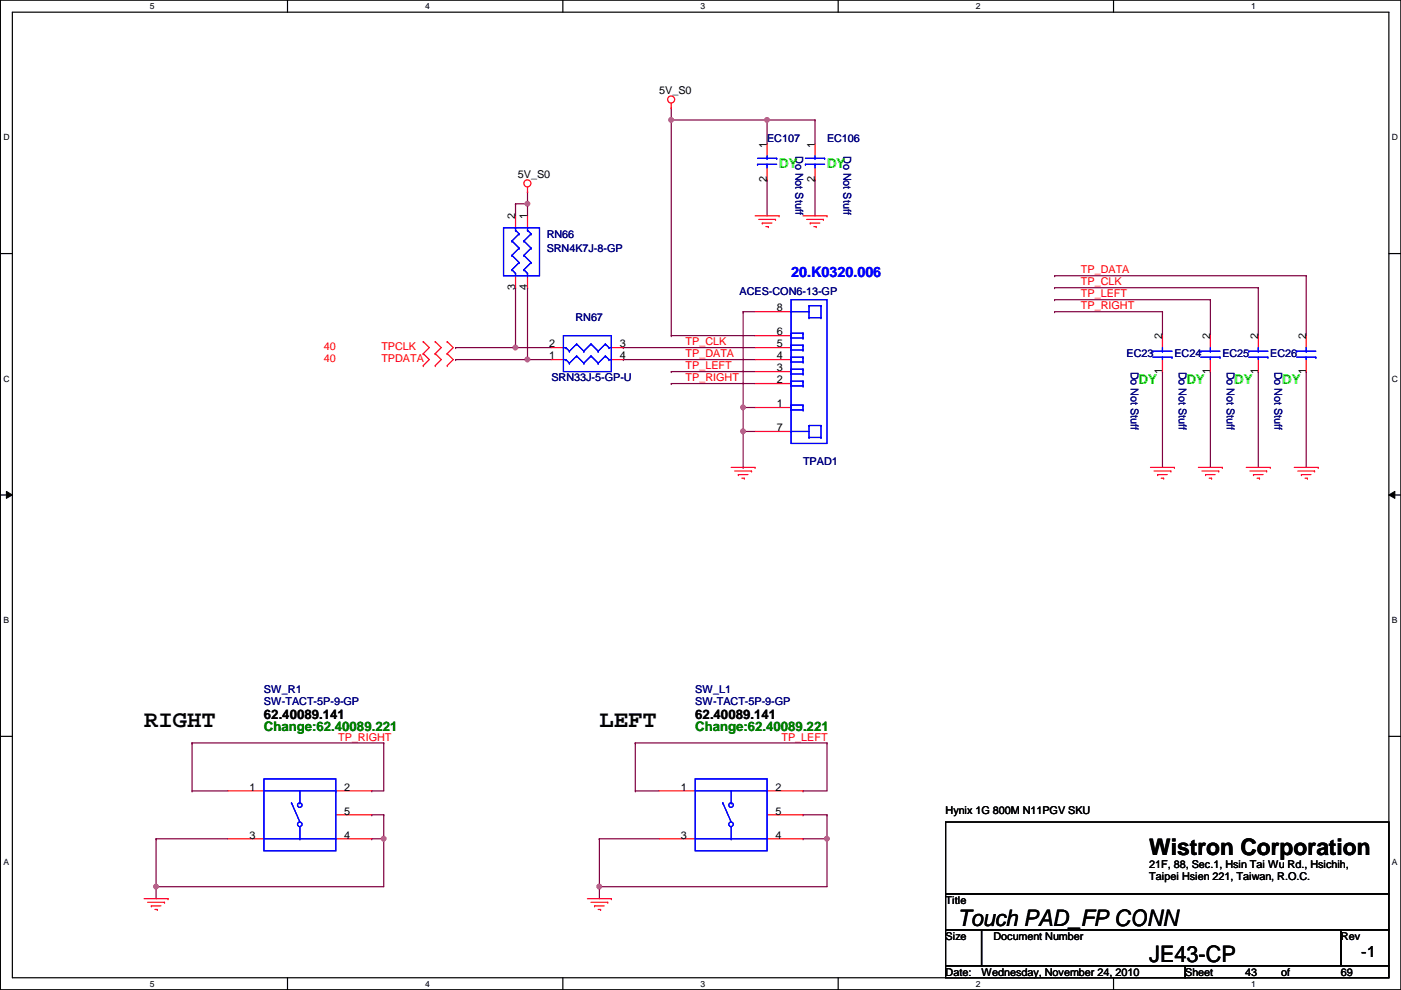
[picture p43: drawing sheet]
<svg xmlns="http://www.w3.org/2000/svg" width="297mm" height="210mm" viewBox="0 0 297 210" stroke-linecap="round" stroke-linejoin="round" font-family="sans-serif">
<defs><g id="words">
<g font-size="5.1">
<text x="30.6" y="154.2">RIGHT</text>
<text x="127.1" y="154.2">LEFT</text>
</g>
<g font-size="4.8">
<text x="243.7" y="181.3">Wistron Corporation</text>
<text x="203" y="196.4">Touch PAD_FP CONN</text>
<text x="243.7" y="204">JE43-CP</text>
</g>
<text font-size="3.3" x="288.6" y="202.9">-1</text>
<text font-size="3" fill="#00f" x="167.7" y="58.8">20.K0320.006</text>
<g font-size="2.8" fill="#0f0">
<text x="165.2" y="35.7">DY</text>
<text x="175.3" y="35.7">DY</text>
<text x="241.4" y="81.4">DY</text>
<text x="251.5" y="81.4">DY</text>
<text x="261.7" y="81.4">DY</text>
<text x="271.9" y="81.4">DY</text>
</g>
<g font-size="2.8">
<text x="56" y="152.5">62.40089.141</text>
<text x="147.4" y="152.5">62.40089.141</text>
</g>
<g font-size="2.8" fill="#008000">
<text x="56" y="155.1">Change:62.40089.221</text>
<text x="147.4" y="155.1">Change:62.40089.221</text>
</g>
<g font-size="2.3">
<text x="139.8" y="19.9">5V_S0</text>
<text x="162.6" y="31.3" transform="rotate(-90 162.6 31.3)">1</text>
<text x="172.8" y="31.3" transform="rotate(-90 172.8 31.3)">1</text>
<text x="109.8" y="37.7">5V_S0</text>
<text x="162.6" y="38.7" transform="rotate(-90 162.6 38.7)">2</text>
<text x="172.8" y="38.7" transform="rotate(-90 172.8 38.7)">2</text>
<text x="109.3" y="46.5" transform="rotate(-90 109.3 46.5)">2</text>
<text x="111.8" y="46.5" transform="rotate(-90 111.8 46.5)">1</text>
<text x="109.3" y="61.5" transform="rotate(-90 109.3 61.5)">3</text>
<text x="111.8" y="61.5" transform="rotate(-90 111.8 61.5)">4</text>
<text x="164.7" y="71.1">6</text>
<text x="164.7" y="66">8</text>
<text x="246.4" y="71.9" transform="rotate(-90 246.4 71.9)">2</text>
<text x="256.6" y="71.9" transform="rotate(-90 256.6 71.9)">2</text>
<text x="266.7" y="71.9" transform="rotate(-90 266.7 71.9)">2</text>
<text x="276.9" y="71.9" transform="rotate(-90 276.9 71.9)">2</text>
<text x="116.4" y="76.2">1</text>
<text x="116.4" y="73.7">2</text>
<text x="131.4" y="73.7">3</text>
<text x="131.4" y="76.2">4</text>
<text x="164.7" y="76.2">4</text>
<text x="164.7" y="73.7">5</text>
<text x="164.7" y="81.3">2</text>
<text x="164.7" y="78.7">3</text>
<text x="246.4" y="79.3" transform="rotate(-90 246.4 79.3)">1</text>
<text x="256.6" y="79.3" transform="rotate(-90 256.6 79.3)">1</text>
<text x="266.7" y="79.3" transform="rotate(-90 266.7 79.3)">1</text>
<text x="276.9" y="79.3" transform="rotate(-90 276.9 79.3)">1</text>
<text x="164.7" y="86.4">1</text>
<text x="164.7" y="91.4">7</text>
<text x="52.9" y="167.6">1</text>
<text x="73" y="167.6">2</text>
<text x="144.4" y="167.6">1</text>
<text x="164.4" y="167.6">2</text>
<text x="73" y="172.7">5</text>
<text x="164.4" y="172.7">5</text>
<text x="200.5" y="172.6">Hynix 1G 800M N11PGV SKU</text>
<text x="52.9" y="177.8">3</text>
<text x="73" y="177.8">4</text>
<text x="144.4" y="177.8">3</text>
<text x="164.4" y="177.8">4</text>
<text x="243.7" y="184">21F, 88, Sec.1, Hsin Tai Wu Rd., Hsichih,</text>
<text x="200.5" y="191.6">Title</text>
<text x="243.7" y="186.6">Taipei Hsien 221, Taiwan, R.O.C.</text>
<text x="200.5" y="199.2">Size</text>
<text x="210.6" y="199.2">Document Number</text>
<text x="284.3" y="199.2">Rev</text>
<text x="200.5" y="206.8">Date:</text>
<text x="208.1" y="206.8">Wednesday, November 24, 2010</text>
<text x="251.3" y="206.8">Sheet</text>
<text x="264" y="206.8">43</text>
<text x="271.6" y="206.8">of</text>
<text x="284.3" y="206.8">69</text>
</g>
<g font-size="2.3" fill="#000080">
<text x="162.6" y="30.1">EC107</text>
<text x="168.7" y="33.1" transform="rotate(90 168.7 33.1)">Do Not Stuff</text>
<text x="175.3" y="30.1">EC106</text>
<text x="178.8" y="33.1" transform="rotate(90 178.8 33.1)">Do Not Stuff</text>
<text x="115.9" y="50.4">RN66</text>
<text x="115.9" y="53.4">SRN4K7J-8-GP</text>
<text x="156.8" y="62.6">ACES-CON6-13-GP</text>
<text x="122" y="68.2">RN67</text>
<text x="238.8" y="75.8">EC23</text>
<text x="249" y="75.8">EC24</text>
<text x="259.2" y="75.8">EC25</text>
<text x="269.3" y="75.8">EC26</text>
<text x="116.9" y="80.9">SRN33J-5-GP-U</text>
<text x="239.8" y="78.8" transform="rotate(90 239.8 78.8)">Do Not Stuff</text>
<text x="249.9" y="78.8" transform="rotate(90 249.9 78.8)">Do Not Stuff</text>
<text x="260.1" y="78.8" transform="rotate(90 260.1 78.8)">Do Not Stuff</text>
<text x="270.3" y="78.8" transform="rotate(90 270.3 78.8)">Do Not Stuff</text>
<text x="170.3" y="98.6">TPAD1</text>
<text x="56" y="146.9">SW_R1</text>
<text x="56" y="149.4">SW-TACT-5P-9-GP</text>
<text x="147.4" y="146.9">SW_L1</text>
<text x="147.4" y="149.4">SW-TACT-5P-9-GP</text>
</g>
<g font-size="2.3" fill="#f00">
<text x="229.2" y="58">TP_DATA</text>
<text x="229.2" y="65.6">TP_RIGHT</text>
<text x="229.2" y="60.5">TP_CLK</text>
<text x="229.2" y="63">TP_LEFT</text>
<text x="68.7" y="76.8">40</text>
<text x="68.7" y="74.3">40</text>
<text x="80.9" y="76.8">TPDATA</text>
<text x="80.9" y="74.3">TPCLK</text>
<text x="145.4" y="75.7">TP_DATA</text>
<text x="145.4" y="73.2">TP_CLK</text>
<text x="145.4" y="78.3">TP_LEFT</text>
<text x="145.4" y="80.8">TP_RIGHT</text>
<text x="71.7" y="157">TP_RIGHT</text>
<text x="165.7" y="157">TP_LEFT</text>
</g>
<g font-size="1.8">
<text x="31.8" y="1.9">5</text>
<text x="90.1" y="1.9">4</text>
<text x="148.5" y="1.9">3</text>
<text x="206.9" y="1.9">2</text>
<text x="265.3" y="1.9">1</text>
<text x=".7" y="29.8">D</text>
<text x="295.1" y="29.8">D</text>
<text x=".7" y="80.9">C</text>
<text x="295.1" y="80.9">C</text>
<text x=".7" y="132.1">B</text>
<text x="295.1" y="132.1">B</text>
<text x=".7" y="183.3">A</text>
<text x="295.1" y="183.3">A</text>
<text x="31.8" y="209.2">5</text>
<text x="90.1" y="209.2">4</text>
<text x="148.5" y="209.2">3</text>
<text x="206.9" y="209.2">2</text>
<text x="265.3" y="209.2">1</text>
</g>
</g></defs>
<path d="M.1 0h296.9v209.8h-296.9zM2.6 2.6h291.9v204.7h-291.9z" fill="none" stroke="#000" stroke-width=".25"/>
<g fill="#fff">
<path d="M31.8 .3h1v2h-1z"/>
<path d="M31.8 207.6h1v1.9h-1z"/>
</g>
<path d="M61 0v2.6M61 207.3v2.5" fill="none" stroke="#000" stroke-width=".25"/>
<g fill="#fff">
<path d="M90.1 .3h1v2h-1z"/>
<path d="M90.1 207.6h1v1.9h-1z"/>
</g>
<path d="M119.3 0v2.6M119.3 207.3v2.5" fill="none" stroke="#000" stroke-width=".25"/>
<g fill="#fff">
<path d="M148.5 .3h1v2h-1z"/>
<path d="M148.5 207.6h1v1.9h-1z"/>
</g>
<path d="M177.7 0v2.6M177.7 207.3v2.5" fill="none" stroke="#000" stroke-width=".25"/>
<g fill="#fff">
<path d="M206.9 .3h1v2h-1z"/>
<path d="M206.9 207.6h1v1.9h-1z"/>
</g>
<path d="M236.1 0v2.6M236.1 207.3v2.5" fill="none" stroke="#000" stroke-width=".25"/>
<g fill="#fff">
<path d="M265.3 .3h.9v2h-.9z"/>
<path d="M265.3 207.6h.9v1.9h-.9z"/>
<path d="M.7 28.2h1.3v1.9h-1.3z"/>
<path d="M295.1 28.2h1.3v1.9h-1.3z"/>
<path d="M.7 79.3h1.3v2h-1.3z"/>
<path d="M295.1 79.3h1.3v2h-1.3z"/>
</g>
<path d="M.1 53.8h2.5M294.5 53.8h2.5" fill="none" stroke="#000" stroke-width=".25"/>
<g fill="#fff">
<path d="M.7 130.5h1.2v2h-1.2z"/>
<path d="M295.1 130.5h1.2v2h-1.2z"/>
</g>
<path d="M.1 104.9h2.5M294.5 104.9h2.5" fill="none" stroke="#000" stroke-width=".25"/>
<path d="M1.4 104.2l1.2 .7-1.2 .8zM294.5 104.9l1.2-.7v1.5z" fill="#000"/>
<path d="M1.4 104.2l1.2 .7-1.2 .8zM294.5 104.9l1.2-.7v1.5z" fill="none" stroke="#000" stroke-width=".21"/>
<g fill="#fff">
<path d="M.7 181.7h1.2v2h-1.2z"/>
<path d="M295.1 181.7h1.2v2h-1.2z"/>
</g>
<path d="M.1 156.1h2.5M294.5 156.1h2.5" fill="none" stroke="#000" stroke-width=".25"/>
<g fill="none" stroke="#800040" stroke-width=".25">
<path d="M223.6 58.5h.1M223.6 58.5h53.3M276.9 58.5h.1M276.9 58.5v12.7M223.6 66.1h.1M223.6 61h.1M223.6 63.5h.1M223.6 66.1h22.9M223.6 61h43.2M223.6 63.5h33M246.5 66.1h.1M246.5 78.8h.1"/>
<path d="M246.5 66.1v5.1M246.5 78.8v20.3M256.6 78.8h.1M256.6 63.5h.1M256.6 63.5v7.7M256.6 78.8v20.3M266.8 78.8h.1M266.8 61h.1M266.8 61v10.2M266.8 78.8v20.3M276.9 78.8h.1M276.9 78.8v20.3"/>
<path d="M78.8 167.7h.1M78.8 167.7h2.6M33.1 188h.1M33.1 188h48.3"/>
</g>
<circle cx="33.1" cy="188" r=".49" fill="#f0f"/>
<circle cx="33.1" cy="188" r=".49" fill="none" stroke="#f0f" stroke-width=".25"/>
<path d="M81.4 177.8h.1M81.4 177.8v10.2" fill="none" stroke="#800040" stroke-width=".25"/>
<circle cx="81.3" cy="177.8" r=".49" fill="#f0f"/>
<circle cx="81.3" cy="177.8" r=".49" fill="none" stroke="#f0f" stroke-width=".25"/>
<g fill="none" stroke="#800040" stroke-width=".25">
<path d="M81.4 157.5h.1M81.4 157.5v10.2M134.7 157.5h.1M134.7 157.5h40.6M175.3 157.5h.1M175.3 157.5v10.2h-5M78.8 172.8h.1M78.8 172.8h2.6M170.3 167.7h.1M33.1 188h.1M33.1 188v2.5M127.1 188h.1"/>
<path d="M127.1 188h48.2"/>
</g>
<circle cx="127.1" cy="188" r=".49" fill="#f0f"/>
<circle cx="127.1" cy="188" r=".49" fill="none" stroke="#f0f" stroke-width=".25"/>
<path d="M175.3 177.8h.1M175.3 177.8v10.2" fill="none" stroke="#800040" stroke-width=".25"/>
<circle cx="175.3" cy="177.8" r=".49" fill="#f0f"/>
<circle cx="175.3" cy="177.8" r=".49" fill="none" stroke="#f0f" stroke-width=".25"/>
<g fill="none" stroke="#800040" stroke-width=".25">
<path d="M142.3 25.4h.1M142.3 25.4v45.8M109.3 43.2h.1M109.3 43.2v2.6M109.3 43.2h2.5M109.3 73.7h.1M109.3 73.7h7.6M111.8 76.2h.1M111.8 76.2h5.1M132.2 76.2h.1M132.2 73.7h.1M132.2 76.2h27.9"/>
<path d="M132.2 73.7h27.9M142.3 78.8h.1M142.3 78.8h17.8M142.3 81.3h.1M142.3 81.3h17.8M40.7 157.5h.1M40.7 157.5h40.7M40.7 157.5v10.2M134.7 157.5h.1M134.7 157.5v10.2M33.1 177.8h.1M33.1 177.8h15.2"/>
<path d="M33.1 177.8v10.2M40.7 167.7h.1M40.7 167.7h7.6M78.8 177.8h.1M81.4 172.8h.1M81.4 172.8v5h-2.6M127.1 177.8h.1M127.1 177.8v12.7M127.1 177.8h12.7M134.7 167.7h.1M134.7 167.7h5.1M170.3 172.8h.1"/>
<path d="M170.3 177.8h.1M170.3 172.8h5M175.3 172.8h.1M175.3 172.8v5h-5M127.1 188h.1"/>
</g>
<circle cx="111.8" cy="43.2" r=".49" fill="#f0f"/>
<circle cx="111.8" cy="43.2" r=".49" fill="none" stroke="#f0f" stroke-width=".25"/>
<path d="M111.8 43.2h.1M111.8 40.7h.1M111.8 40.7v5.1M109.3 61h.1M109.3 61v12.7" fill="none" stroke="#800040" stroke-width=".25"/>
<circle cx="109.3" cy="73.7" r=".49" fill="#f0f"/>
<circle cx="109.3" cy="73.7" r=".49" fill="none" stroke="#f0f" stroke-width=".25"/>
<path d="M111.8 61h.1M111.8 61v15.2" fill="none" stroke="#800040" stroke-width=".25"/>
<circle cx="111.8" cy="76.2" r=".49" fill="#f0f"/>
<circle cx="111.8" cy="76.2" r=".49" fill="none" stroke="#f0f" stroke-width=".25"/>
<g fill="none" stroke="#800040" stroke-width=".25">
<path d="M162.6 25.4h.1M162.6 38.1h.1M162.6 25.4v5.1M162.6 38.1v7.7M162.6 25.4h10.2M172.8 25.4h.1M172.8 38.1h.1M172.8 25.4v5.1M172.8 38.1v7.7M96.6 76.2h.1M96.6 73.7h.1M96.6 76.2h15.2"/>
<path d="M96.6 73.7h12.7M142.3 71.2h.1M142.3 71.2h17.8"/>
</g>
<circle cx="162.6" cy="25.4" r=".49" fill="#f0f"/>
<circle cx="162.6" cy="25.4" r=".49" fill="none" stroke="#f0f" stroke-width=".25"/>
<path d="M142.3 22.9h.1M142.3 25.4h.1M142.3 22.9v2.5M142.3 25.4h20.3" fill="none" stroke="#800040" stroke-width=".25"/>
<circle cx="142.3" cy="25.4" r=".49" fill="#f0f"/>
<circle cx="142.3" cy="25.4" r=".49" fill="none" stroke="#f0f" stroke-width=".25"/>
<path d="M157.6 91.5h.1M157.6 91.5h2.5" fill="none" stroke="#800040" stroke-width=".25"/>
<circle cx="157.5" cy="91.5" r=".49" fill="#f0f"/>
<circle cx="157.5" cy="91.5" r=".49" fill="none" stroke="#f0f" stroke-width=".25"/>
<path d="M157.6 66.1h.1M157.6 66.1h2.5M157.6 66.1v20.3M157.6 86.4h.1M157.6 86.4h2.5" fill="none" stroke="#800040" stroke-width=".25"/>
<circle cx="157.5" cy="86.4" r=".49" fill="#f0f"/>
<circle cx="157.5" cy="86.4" r=".49" fill="none" stroke="#f0f" stroke-width=".25"/>
<path d="M157.6 91.5h.1M157.6 99.1h.1M157.6 86.4v12.7" fill="none" stroke="#800040" stroke-width=".25"/>
<g fill="none" stroke="#f00" stroke-width=".25">
<path d="M111.8 39.7v1M142.3 22.9h.1M142.3 21.9v1M162.6 30.5v2.6M162.6 35.6v2.5M172.8 30.5v2.6M172.8 35.6v2.5M109.3 45.8v2.5M109.3 58.5v2.5M111.8 40.7h.1M111.8 45.8v2.5M111.8 58.5v2.5"/>
<path d="M160.1 45.8h5.1M160.9 46.5h3.5M161.6 47.3h.1M161.6 47.3h2.1M162.4 48h.5M162.9 48h.1M164.4 46.5h.1M165.2 45.8h.1M170.3 45.8h5M171 46.5h3.6M171.8 47.3h.1M171.8 47.3h2"/>
<path d="M172.5 48h.6M173.1 48h.1M174.6 46.5h.1M175.3 45.8h.1M89.7 75h.1M89.7 77.5h.1M89.7 72.4h.1M89.7 72.4l1.3 1.3-1.3 1.3M89.7 75l1.3 1.2-1.3 1.3M92.3 77.5h.1M92.3 75h.1M92.3 72.4h.1"/>
<path d="M92.3 75l1.3 1.2-1.3 1.3M92.3 72.4l1.3 1.3-1.3 1.3M94.8 75h.1M94.8 77.5h.1M94.8 72.4h.1M94.8 72.4l1.3 1.3-1.3 1.3M94.8 75l1.3 1.2-1.3 1.3M116.9 76.2h2.6M116.9 73.7h2.6M129.6 76.2h2.6M129.6 73.7h2.6M160.1 78.8h7.6"/>
<path d="M160.1 76.2h7.6M160.1 73.7h7.6M160.1 71.2h7.6M160.1 66.1h7.6M246.5 71.2v2.5M246.5 76.2v2.6M256.6 71.2v2.5M256.6 76.2v2.6M266.8 71.2v2.5M266.8 76.2v2.6M276.9 71.2v2.5M276.9 76.2v2.6"/>
<path d="M155 99.1h5.1M155.8 99.9h3.5M159.3 99.9h.1M160.1 99.1h.1M160.1 86.4h7.6M160.1 81.3h7.6M160.1 91.5h7.6M243.9 99.1h5.1M244.7 99.9h3.5M248.2 99.9h.1M249 99.1h.1M254.1 99.1h5.1"/>
<path d="M254.8 99.9h3.6M258.4 99.9h.1M259.2 99.1h.1M264.2 99.1h5.1M265 99.9h3.6M268.6 99.9h.1M269.3 99.1h.1M274.4 99.1h5.1M275.2 99.9h3.5M278.7 99.9h.1M279.5 99.1h.1M156.5 100.6h.1"/>
<path d="M156.5 100.6h2.1M157.3 101.4h.5M157.8 101.4h.1M245.4 100.6h.1M245.4 100.6h2.1M246.2 101.4h.5M246.7 101.4h.1M255.6 100.6h.1M255.6 100.6h2M256.4 101.4h.5M256.9 101.4h.1M265.8 100.6h.1"/>
<path d="M265.8 100.6h2M266.5 101.4h.5M267 101.4h.1M275.9 100.6h.1M275.9 100.6h2.1M276.7 101.4h.5M277.2 101.4h.1M48.3 167.7h7.7M48.3 177.8h7.7M71.2 167.7h7.6M71.2 177.8h7.6M71.2 172.8h7.6"/>
<path d="M139.8 167.7h7.6M139.8 177.8h7.6M162.6 167.7h7.7M162.6 177.8h7.7M162.6 172.8h7.7M30.6 190.5h5M31.3 191.3h3.6M32.1 192.1h.1M32.1 192.1h2M32.8 192.8h.6M33.4 192.8h.1M34.9 191.3h.1"/>
<path d="M35.6 190.5h.1M124.5 190.5h5.1M125.3 191.3h3.6M126.1 192.1h.1M126.1 192.1h2M126.8 192.8h.5M127.3 192.8h.1M128.9 191.3h.1M129.6 190.5h.1"/>
<circle cx="111.8" cy="38.9" r=".75"/>
<circle cx="142.3" cy="21.1" r=".75"/>
</g>
<path d="M200.5 174.3h94v15.2h-94zM200.5 189.5h94v7.6h-94zM200.5 197.1h7.6v7.7h-7.6zM208.1 197.1h76.2v7.7h-76.2zM284.3 197.1h10.2v7.7h-10.2zM200.5 204.8h50.8v2.5h-50.8zM251.3 204.8h43.2v2.5h-43.2z" fill="none" stroke="#000" stroke-width=".25"/>
<g fill="none" stroke="#00f" stroke-width=".25">
<path d="M160.6 34.8h.1M160.6 33.6h4.1M160.6 34.8h4.1M162.6 33.6h.1M162.6 34.8h.1M162.6 33.1v.5M162.6 34.8v.8M164.7 33.6h.1M170.8 34.8h.1M170.8 33.6h4M170.8 34.8h4M172.8 33.6h.1"/>
<path d="M172.8 34.8h.1M172.8 33.1v.5M172.8 34.8v.8M174.8 33.6h.1M106.8 48.3h7.6v10.2h-7.6zM108.5 57.2h.1M108.5 54.1h.1M108.5 51.1h.1M108.5 57.2l.8 .8M108.5 54.1l1.6 1.6M108.5 51.1l1.6 1.5M109.3 58h.1"/>
<path d="M109.3 48.8h.1M109.3 48.3h.1M109.3 48.3v.5M109.3 58v.5M109.3 48.8l.8 .8M110.1 55.7h.1M110.1 52.6h.1M110.1 49.6h.1M110.1 55.7l-1.6 1.5M110.1 52.6l-1.6 1.5M110.1 49.6l-1.6 1.5M111.1 51.1h.1"/>
<path d="M111.1 54.1h.1M111.1 57.2h.1M111.1 51.1l1.5 1.5M111.1 54.1l1.5 1.6M111.1 57.2l.7 .8M111.8 48.8h.1M111.8 58h.1M111.8 58.5h.1M111.8 48.3v.5M111.8 58v.5M111.8 48.8l.8 .8M112.6 49.6h.1"/>
<path d="M112.6 52.6h.1M112.6 55.7h.1M112.6 49.6l-1.5 1.5M112.6 52.6l-1.5 1.5M112.6 55.7l-1.5 1.5M119.5 71.2h10.1v7.6h-10.1zM119.5 73.7h.1M119.5 76.2h.5M119.5 73.7h.5M120 76.2h.1M120 73.7h.1M120 76.2l.7 .8"/>
<path d="M120 73.7l.7 .8M120.7 77h.1M120.7 74.5h.1M122.3 75.5h.1M122.3 72.9h.1M122.3 75.5l-1.6 1.5M122.3 75.5l1.5 1.5M122.3 72.9l1.5 1.6M122.3 72.9l-1.6 1.6M123.8 77h.1M123.8 74.5h.1M125.3 75.5h.1"/>
<path d="M125.3 72.9h.1M125.3 75.5l-1.5 1.5M125.3 75.5l1.5 1.5M125.3 72.9l1.5 1.6M125.3 72.9l-1.5 1.6M126.8 77h.1M126.8 74.5h.1M128.4 75.5h.1M128.4 72.9h.1M128.4 75.5l-1.6 1.5M128.4 75.5l.7 .7M128.4 72.9l.7 .8"/>
<path d="M128.4 72.9l-1.6 1.6M129.1 76.2h.1M129.1 73.7h.1M129.1 76.2h.5M129.1 73.7h.5M129.6 76.2h.1M167.7 63.5h7.6v30.5h-7.6zM167.7 79.3h.1M167.7 78.3h.1M167.7 76.8h.1M167.7 75.7h.1M167.7 66.1h.1"/>
<path d="M167.7 74.2h.1M167.7 73.2h.1M167.7 71.7h.1M167.7 70.7h.1M167.7 75.7h2.6M167.7 70.7v1M167.7 73.2v1M167.7 75.7v1.1M167.7 78.3v1M167.7 79.3h2.6M167.7 78.3h2.6M167.7 76.8h2.6"/>
<path d="M167.7 66.1h3.8M167.7 74.2h2.6M167.7 73.2h2.6M167.7 71.7h2.6M167.7 70.7h2.6M170.3 78.3h.1M170.3 79.3h.1M170.3 75.7h.1M170.3 76.8h.1M170.3 73.2h.1M170.3 74.2h.1M170.3 70.7h.1"/>
<path d="M170.3 71.7h.1M170.3 70.7v1M170.3 73.2v1M170.3 75.7v1.1M170.3 78.3v1M171.5 67.4h.1M171.5 64.8h.1M171.5 64.8v2.6M171.5 67.4h2.6M171.5 64.8h2.6M174.1 64.8h.1M174.1 67.4h.1"/>
<path d="M174.1 64.8v2.6M244.4 74.5h.1M244.4 75.7h4.1M244.4 74.5h4.1M246.5 75.7h.1M246.5 74.5h.1M246.5 73.7v.8M246.5 75.7v.5M248.5 75.7h.1M254.6 74.5h.1M254.6 75.7h4.1M254.6 74.5h4.1"/>
<path d="M256.6 75.7h.1M256.6 74.5h.1M256.6 73.7v.8M256.6 75.7v.5M258.7 75.7h.1M264.7 74.5h.1M264.7 75.7h4.1M264.7 74.5h4.1M266.8 75.7h.1M266.8 74.5h.1M266.8 73.7v.8M266.8 75.7v.5"/>
<path d="M268.8 75.7h.1M274.9 74.5h.1M274.9 75.7h4.1M274.9 74.5h4.1M276.9 75.7h.1M276.9 74.5h.1M276.9 73.7v.8M276.9 75.7v.5M279 75.7h.1M167.7 86.9h.1M167.7 85.9h.1M167.7 81.8h.1"/>
<path d="M167.7 80.8h.1M167.7 91.5h.1M167.7 86.9h2.6M167.7 80.8v1M167.7 85.9v1M167.7 85.9h2.6M167.7 81.8h2.6M167.7 80.8h2.6M167.7 91.5h3.8M170.3 85.9h.1M170.3 86.9h.1M170.3 80.8h.1"/>
<path d="M170.3 81.8h.1M170.3 80.8v1M170.3 85.9v1M171.5 92.8h.1M171.5 90.2h.1M171.5 92.8h2.6M171.5 90.2v2.6M171.5 90.2h2.6M174.1 90.2h.1M174.1 92.8h.1M174.1 90.2v2.6M56 165.1h15.2v15.3h-15.2z"/>
<path d="M56 167.7h15.2M56 177.8h15.2M61.8 170.2h.1M61.8 170.2l1.8 4.1M63.6 170.2h.1M63.6 177.8h.1M63.6 167.7v2.5M63.6 175.3v2.5M71.2 167.7h.1M71.2 177.8h.1M147.4 165.1h15.2v15.3h-15.2zM147.4 167.7h15.2"/>
<path d="M147.4 177.8h15.2M153.2 170.2h.1M153.2 170.2l1.8 4.1M155 170.2h.1M155 177.8h.1M155 167.7v2.5M155 175.3v2.5M162.6 167.7h.1M162.6 177.8h.1"/>
<circle cx="63.6" cy="170.7" r=".49"/>
<circle cx="63.6" cy="174.8" r=".49"/>
<circle cx="155" cy="170.7" r=".49"/>
<circle cx="155" cy="174.8" r=".49"/>
</g>
<circle cx="33.1" cy="188" r=".49" fill="#f0f"/>
<circle cx="33.1" cy="188" r=".49" fill="none" stroke="#f0f" stroke-width=".25"/>
<circle cx="81.3" cy="177.8" r=".49" fill="#f0f"/>
<circle cx="81.3" cy="177.8" r=".49" fill="none" stroke="#f0f" stroke-width=".25"/>
<circle cx="127.1" cy="188" r=".49" fill="#f0f"/>
<circle cx="127.1" cy="188" r=".49" fill="none" stroke="#f0f" stroke-width=".25"/>
<circle cx="175.3" cy="177.8" r=".49" fill="#f0f"/>
<circle cx="175.3" cy="177.8" r=".49" fill="none" stroke="#f0f" stroke-width=".25"/>
<circle cx="111.8" cy="43.2" r=".49" fill="#f0f"/>
<circle cx="111.8" cy="43.2" r=".49" fill="none" stroke="#f0f" stroke-width=".25"/>
<circle cx="109.3" cy="73.7" r=".49" fill="#f0f"/>
<circle cx="109.3" cy="73.7" r=".49" fill="none" stroke="#f0f" stroke-width=".25"/>
<circle cx="111.8" cy="76.2" r=".49" fill="#f0f"/>
<circle cx="111.8" cy="76.2" r=".49" fill="none" stroke="#f0f" stroke-width=".25"/>
<circle cx="162.6" cy="25.4" r=".49" fill="#f0f"/>
<circle cx="162.6" cy="25.4" r=".49" fill="none" stroke="#f0f" stroke-width=".25"/>
<circle cx="142.3" cy="25.4" r=".49" fill="#f0f"/>
<circle cx="142.3" cy="25.4" r=".49" fill="none" stroke="#f0f" stroke-width=".25"/>
<circle cx="157.5" cy="91.5" r=".49" fill="#f0f"/>
<circle cx="157.5" cy="91.5" r=".49" fill="none" stroke="#f0f" stroke-width=".25"/>
<circle cx="157.5" cy="86.4" r=".49" fill="#f0f"/>
<circle cx="157.5" cy="86.4" r=".49" fill="none" stroke="#f0f" stroke-width=".25"/>
<use href="#words"/>
</svg>
